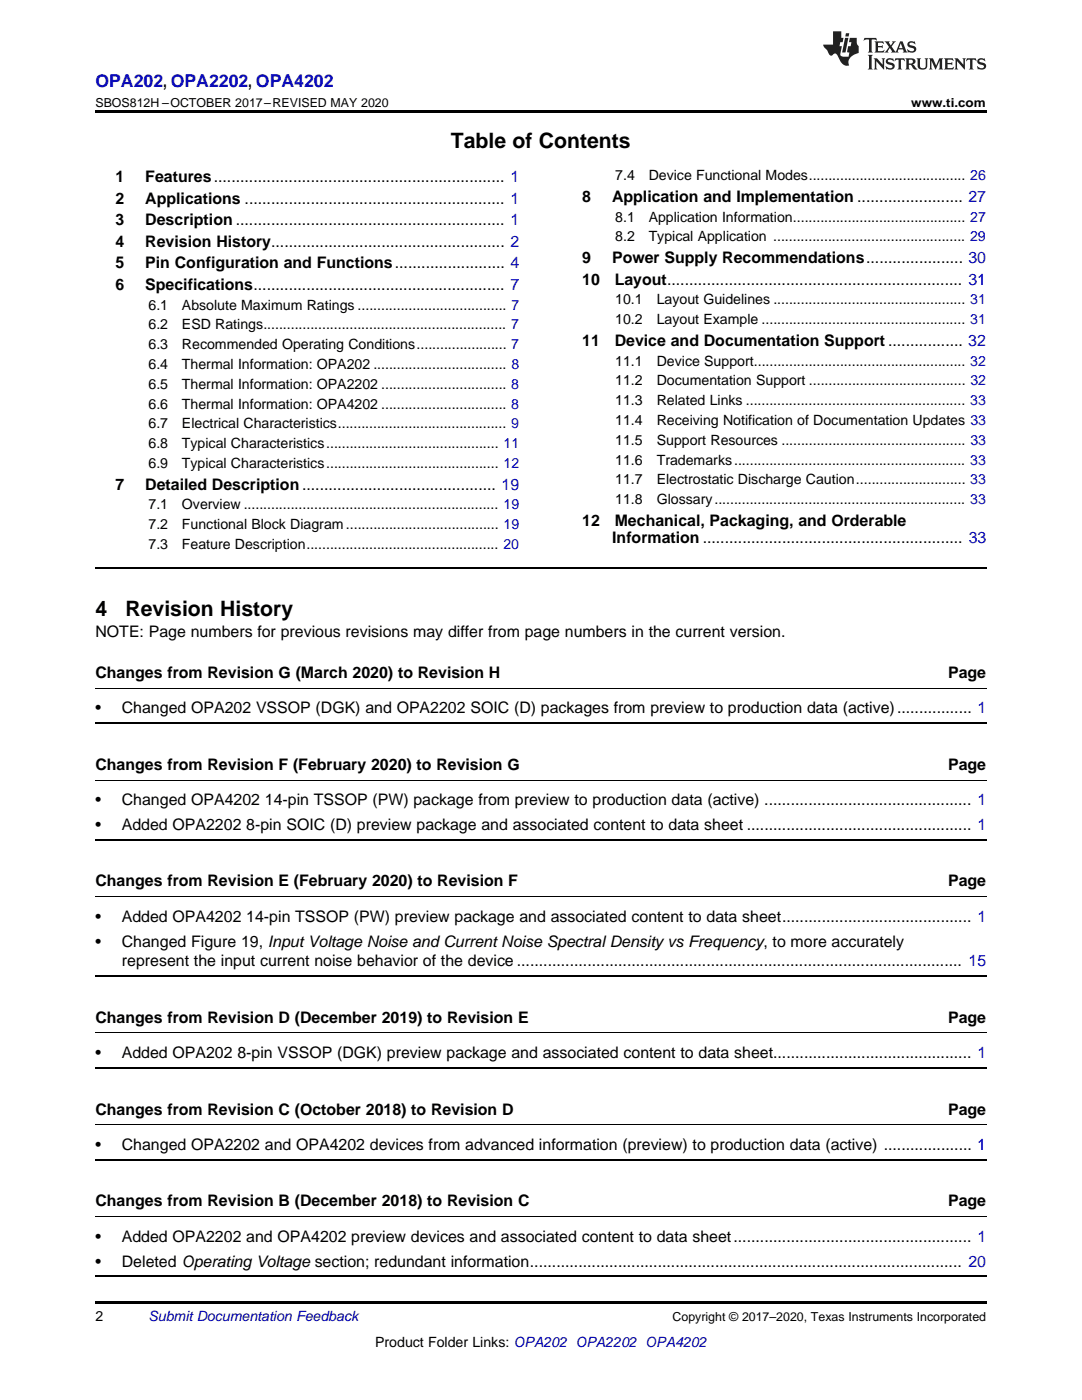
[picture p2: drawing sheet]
<svg xmlns="http://www.w3.org/2000/svg" width="216mm" height="279mm" viewBox="0 0 216 279" stroke-linecap="round" stroke-linejoin="round" font-family="sans-serif">
<defs><g id="words">
<g font-size="4.2">
<text x="90" y="29.6">Table of Contents</text>
<text x="19" y="122.9">4</text>
<text x="25" y="122.9">Revision History</text>
</g>
<text font-size="3.5" fill="#00f" x="19" y="17.3">OPA202, OPA2202, OPA4202</text>
<g font-size="3.2">
<text x="23" y="36.3">1</text>
<text x="23" y="40.6">2</text>
<text x="29" y="36.3">Features.................................................................. 1</text>
<text x="29" y="40.6">Applications ........................................................... 1</text>
<text x="116.2" y="40.3">8</text>
<text x="122.1" y="40.3">Application and Implementation ........................ 27</text>
<text x="23" y="44.9">3</text>
<text x="29" y="44.9">Description ............................................................. 1</text>
<text x="23" y="49.2">4</text>
<text x="23" y="53.6">5</text>
<text x="29" y="49.2">Revision History..................................................... 2</text>
<text x="29" y="53.6">Pin Configuration and Functions......................... 4</text>
<text x="116.2" y="52.5">9</text>
<text x="122.1" y="52.5">Power Supply Recommendations...................... 30</text>
<text x="23" y="57.9">6</text>
<text x="29" y="57.9">Specifications......................................................... 7</text>
<text x="116.2" y="56.8">10</text>
<text x="122.7" y="56.8">Layout................................................................... 31</text>
<text x="116.2" y="69">11</text>
<text x="122.7" y="69">Device and Documentation Support ................. 32</text>
<text x="23" y="97.7">7</text>
<text x="29" y="97.7">Detailed Description............................................ 19</text>
<text x="116.2" y="104.9">12</text>
<text x="122.7" y="104.9">Mechanical, Packaging, and Orderable</text>
<text x="122.2" y="108.4">Information ........................................................... 33</text>
<text x="19" y="127.2">NOTE: Page numbers for previous revisions may differ from page numbers in the current version.</text>
<text x="19" y="135.3">Changes from Revision G (March 2020) to Revision H</text>
<text x="189.2" y="135.3">Page</text>
<text x="19" y="142.3">•</text>
<text x="24.3" y="142.3">Changed OPA202 VSSOP (DGK) and OPA2202 SOIC (D) packages from preview to production data (active)................. 1</text>
<text x="19" y="153.6">Changes from Revision F (February 2020) to Revision G</text>
<text x="189.2" y="153.6">Page</text>
<text x="19" y="160.7">•</text>
<text x="24.3" y="160.7">Changed OPA4202</text>
<text x="52.9" y="160.7">14-pin TSSOP (PW) package from preview to production data (active) ............................................... 1</text>
<text x="19" y="165.6">•</text>
<text x="24.3" y="165.6">Added OPA2202</text>
<text x="49.1" y="165.6">8-pin SOIC (D) preview package and associated content to data sheet ................................................... 1</text>
<text x="19" y="176.9">Changes from Revision E (February 2020) to Revision F</text>
<text x="189.2" y="176.9">Page</text>
<text x="19" y="184">•</text>
<text x="24.3" y="184">Added OPA4202</text>
<text x="49.1" y="184">14-pin TSSOP (PW) preview package and associated content to data sheet........................................... 1</text>
<text x="19" y="188.9">•</text>
<text x="24.3" y="188.9">Changed Figure 19, Input Voltage Noise and Current Noise Spectral Density vs Frequency, to more accurately</text>
<text x="24.3" y="192.8">represent the input current noise behavior of the device ..................................................................................................... 15</text>
<text x="19" y="204.1">Changes from Revision D (December 2019) to Revision E</text>
<text x="189.2" y="204.1">Page</text>
<text x="19" y="211.1">•</text>
<text x="24.3" y="211.1">Added OPA202</text>
<text x="47.4" y="211.1">8-pin VSSOP (DGK) preview package and associated content to data sheet............................................. 1</text>
<text x="19" y="222.4">Changes from Revision C (October 2018) to Revision D</text>
<text x="189.2" y="222.4">Page</text>
<text x="19" y="229.5">•</text>
<text x="24.3" y="229.5">Changed OPA2202 and OPA4202 devices from advanced information (preview) to production data (active) .................... 1</text>
<text x="19" y="240.8">Changes from Revision B (December 2018) to Revision C</text>
<text x="189.2" y="240.8">Page</text>
<text x="19" y="247.8">•</text>
<text x="24.3" y="247.8">Added OPA2202 and OPA4202 preview devices and associated content to data sheet...................................................... 1</text>
<text x="19" y="252.8">•</text>
<text x="24.3" y="252.8">Deleted Operating Voltage section; redundant information.................................................................................................. 20</text>
</g>
<g font-size="2.8">
<text x="122.8" y="36">7.4</text>
<text x="129.4" y="36">Device Functional Modes........................................ 26</text>
<text x="122.8" y="44.2">8.1</text>
<text x="129.4" y="44.2">Application Information............................................ 27</text>
<text x="122.8" y="48.2">8.2</text>
<text x="129.4" y="48.2">Typical Application ................................................. 29</text>
<text x="29.6" y="61.8">6.1</text>
<text x="29.6" y="65.8">6.2</text>
<text x="36.3" y="61.8">Absolute Maximum Ratings ...................................... 7</text>
<text x="36.3" y="65.8">ESD Ratings.............................................................. 7</text>
<text x="122.8" y="60.7">10.1</text>
<text x="122.8" y="64.7">10.2</text>
<text x="131" y="60.7">Layout Guidelines ................................................. 31</text>
<text x="131" y="64.7">Layout Example .................................................... 31</text>
<text x="29.6" y="69.7">6.3</text>
<text x="36.3" y="69.7">Recommended Operating Conditions....................... 7</text>
<text x="29.6" y="73.7">6.4</text>
<text x="29.6" y="77.6">6.5</text>
<text x="36.3" y="73.7">Thermal Information: OPA202 .................................. 8</text>
<text x="36.3" y="77.6">Thermal Information: OPA2202 ................................ 8</text>
<text x="122.8" y="73">11.1</text>
<text x="122.8" y="76.9">11.2</text>
<text x="131" y="73">Device Support...................................................... 32</text>
<text x="131" y="76.9">Documentation Support ........................................ 32</text>
<text x="29.6" y="81.6">6.6</text>
<text x="36.3" y="81.6">Thermal Information: OPA4202 ................................ 8</text>
<text x="122.8" y="80.9">11.3</text>
<text x="131" y="80.9">Related Links ........................................................ 33</text>
<text x="29.6" y="85.5">6.7</text>
<text x="29.6" y="89.5">6.8</text>
<text x="36.3" y="85.5">Electrical Characteristics........................................... 9</text>
<text x="36.3" y="89.5">Typical Characteristics............................................ 11</text>
<text x="122.8" y="84.8">11.4</text>
<text x="122.8" y="88.8">11.5</text>
<text x="131" y="84.8">Receiving Notification of Documentation Updates 33</text>
<text x="131" y="88.8">Support Resources ............................................... 33</text>
<text x="29.6" y="93.4">6.9</text>
<text x="36.3" y="93.4">Typical Characteristics............................................ 12</text>
<text x="122.8" y="92.7">11.6</text>
<text x="131" y="92.7">Trademarks........................................................... 33</text>
<text x="29.6" y="101.7">7.1</text>
<text x="36.3" y="101.7">Overview ................................................................. 19</text>
<text x="122.8" y="96.7">11.7</text>
<text x="122.8" y="100.6">11.8</text>
<text x="131" y="96.7">Electrostatic Discharge Caution............................ 33</text>
<text x="131" y="100.6">Glossary................................................................ 33</text>
<text x="29.6" y="105.6">7.2</text>
<text x="36.3" y="105.6">Functional Block Diagram....................................... 19</text>
<text x="29.6" y="109.6">7.3</text>
<text x="36.3" y="109.6">Feature Description................................................. 20</text>
<text x="19" y="263.6">2</text>
<text x="74.9" y="268.9">Product Folder Links: OPA202 OPA2202 OPA4202</text>
</g>
<text font-size="2.8" fill="#0000c8" x="29.6" y="263.6">Submit Documentation Feedback</text>
<g font-size="2.5">
<text x="19" y="21.4">SBOS812H –OCTOBER 2017–REVISED MAY 2020</text>
<text x="181.8" y="21.4">www.ti.com</text>
<text x="134.2" y="263.6">Copyright © 2017–2020, Texas Instruments Incorporated</text>
</g>
</g></defs>
<path d="M19 22h177.8v.5h-177.8zM19 259.7h177.8v.5h-177.8z" fill="#000"/>
<path d="M19 113.3h177.8M19 144.3h177.8M19 167.6h177.8M19 194.7h177.8M19 213.1h177.8M19 231.4h177.8M19 254.7h177.8" fill="none" stroke="#000" stroke-width=".35"/>
<path d="M19 137.4h177.8M19 155.7h177.8M19 179h177.8M19 206.1h177.8M19 224.5h177.8M19 242.8h177.8" fill="none" stroke="#000" stroke-width=".2"/>
<g fill="#231f20">
<path d="M172.5 7.6l-.1 .5 .4-.2h.6v.1v2.1l-.2 .4h.9l-.2-.4v-2.1l.1-.1h.5l.5 .2-.2-.5zM174.5 8.3l.2 .3v1.5l-.2 .4h1.8l.2-.6a1.04 1.04 0 0 1-1.3 .2v-.7h.6l.3 .2v-.6l-.3 .2h-.6v-.6l.8-.1 .4 .3-.2-.5zM176.5 8.3l.9 1.1-.9 1.1h.8l-.2-.2 .4-.7 .5 .7-.2 .2h1.5l-.2-.2 .2-.4h.9l.1 .4-.2 .2h1l-.3-.3-.7-1.9h-.5l-.9 2-.8-1 .9-1h-.8l.1 .3-.4 .5-.3-.6 .1-.2zM179.7 8.6l.4 1h-.7zM181.3 8.4a.63 .63 0 0 0-.2 .7 .63 .63 0 0 0 .6 .4l.6 .2 .1 .2a.75 .75 0 0 1-.7 .4 .75 .75 0 0 1-.6-.5l.1 .7 .1-.1a1.11 1.11 0 0 0 1.5-.6 1.13 1.13 0 0 0-1.2-.8l-.1-.4a1.04 1.04 0 0 1 1.2 .2l-.2-.5-.2 .1-.4-.2zM173.2 10.9l.2 .4v2.2l-.2 .4h1l-.3-.4v-2.2l.3-.4zM174.3 11.6l.3 .4v1.5l-.3 .4h.8l-.2-.4v-1.3l1.5 1.7v-1.9l.2-.4h-.7l.2 .4v.9l-1.1-1.3zM177 11.8a.62 .62 0 0 0-.2 .7 .62 .62 0 0 0 .6 .4l.6 .1 .1 .3a.76 .76 0 0 1-.7 .3 .76 .76 0 0 1-.7-.4l.2 .7 .1-.1a1.11 1.11 0 0 0 1.5-.6 1.13 1.13 0 0 0-1.2-.8l-.1-.4a1.04 1.04 0 0 1 1.2 .2l-.2-.6-.2 .1-.5-.1zM178.7 11.6l-.2 .6a.61 .61 0 0 1 .8-.3v1.6l-.2 .4h.9l-.2-.4v-1.6a.63 .63 0 0 1 .7 .3l-.1-.6zM180.6 11.6l.3 .4v1.5l-.3 .4h1l-.2-.2-.1-.8 .6 .2a.76 .76 0 0 0 1.2 .7l-1-1a.58 .58 0 0 0 .6-.5 .58 .58 0 0 0-.5-.6zM181.4 11.9h.1a.45 .45 0 0 1 .5 .1 .45 .45 0 0 1 .1 .5l-.8 .2zM182.9 11.6l.2 .2a2.17 2.17 0 0 0 .3 1.9 .99 .99 0 0 0 1.6-.6v-1.1l.2-.4h-.7l.2 .2a1.92 1.92 0 0 1-.2 1.8 .6 .6 0 0 1-.9-.5v-1.1l.2-.4zM185.4 11.6l.2 .4v1.5l-.2 .4h.7l-.2-.4v-1.4l.8 1.8 .8-1.8v1.4l-.2 .4h.9l-.2-.4v-1.5l.2-.4h-.8l-.6 1.5-.6-1.5zM188.4 11.6l.2 .4v1.5l-.2 .4h1.8l.1-.6a1.04 1.04 0 0 1-1.2 .1v-.6h.5l.4 .2v-.6l-.4 .2h-.5v-.7h.8l.3 .3-.1-.6zM190.5 11.6l.2 .4v1.5l-.2 .4h.7l-.2-.4v-1.3l1.5 1.7v-1.9l.2-.4h-.7l.2 .4v.9l-1.1-1.3zM192.9 11.6l-.1 .6a.61 .61 0 0 1 .7-.3l.1 1.6-.3 .4h1l-.3-.4 .1-1.6a.63 .63 0 0 1 .7 .3l-.1-.6zM195.2 11.8a.62 .62 0 0 0-.2 .7 .62 .62 0 0 0 .6 .4l.6 .1 .1 .3a.76 .76 0 0 1-.7 .3 .76 .76 0 0 1-.6-.4l.1 .7 .1-.1a1.11 1.11 0 0 0 1.6-.6 1.13 1.13 0 0 0-1.3-.8l-.1-.4a1.04 1.04 0 0 1 1.2 .2l-.1-.6-.2 .1-.5-.1z"/>
<path d="M166.2 6.3v2.6h-1.9v.4l.8 .9a.91 .91 0 0 0 1 .8 .56 .56 0 0 1 .5-.3 .56 .56 0 0 1 .5 .3l.4 .8a1.53 1.53 0 0 0 1.9 1.2 1.54 1.54 0 0 1 1-2.1l.9-.3v-1.4a1.52 1.52 0 0 1-.4-1.6h-1.3l-.2 .8h.5l-.2 .8h-.5l-.1 1v.2l.4 .1-.2 .8a1.93 1.93 0 0 1-1.6-.3l.3-1.8h-.5l.2-.8h.4l.2-.8h-.4v-1.3zM168.6 7.6l-.6 2.9h.7l.6-2.9zM168.8 6.6l-.1 .7h.6l.2-.7z"/>
</g>
<use href="#words"/>
</svg>
